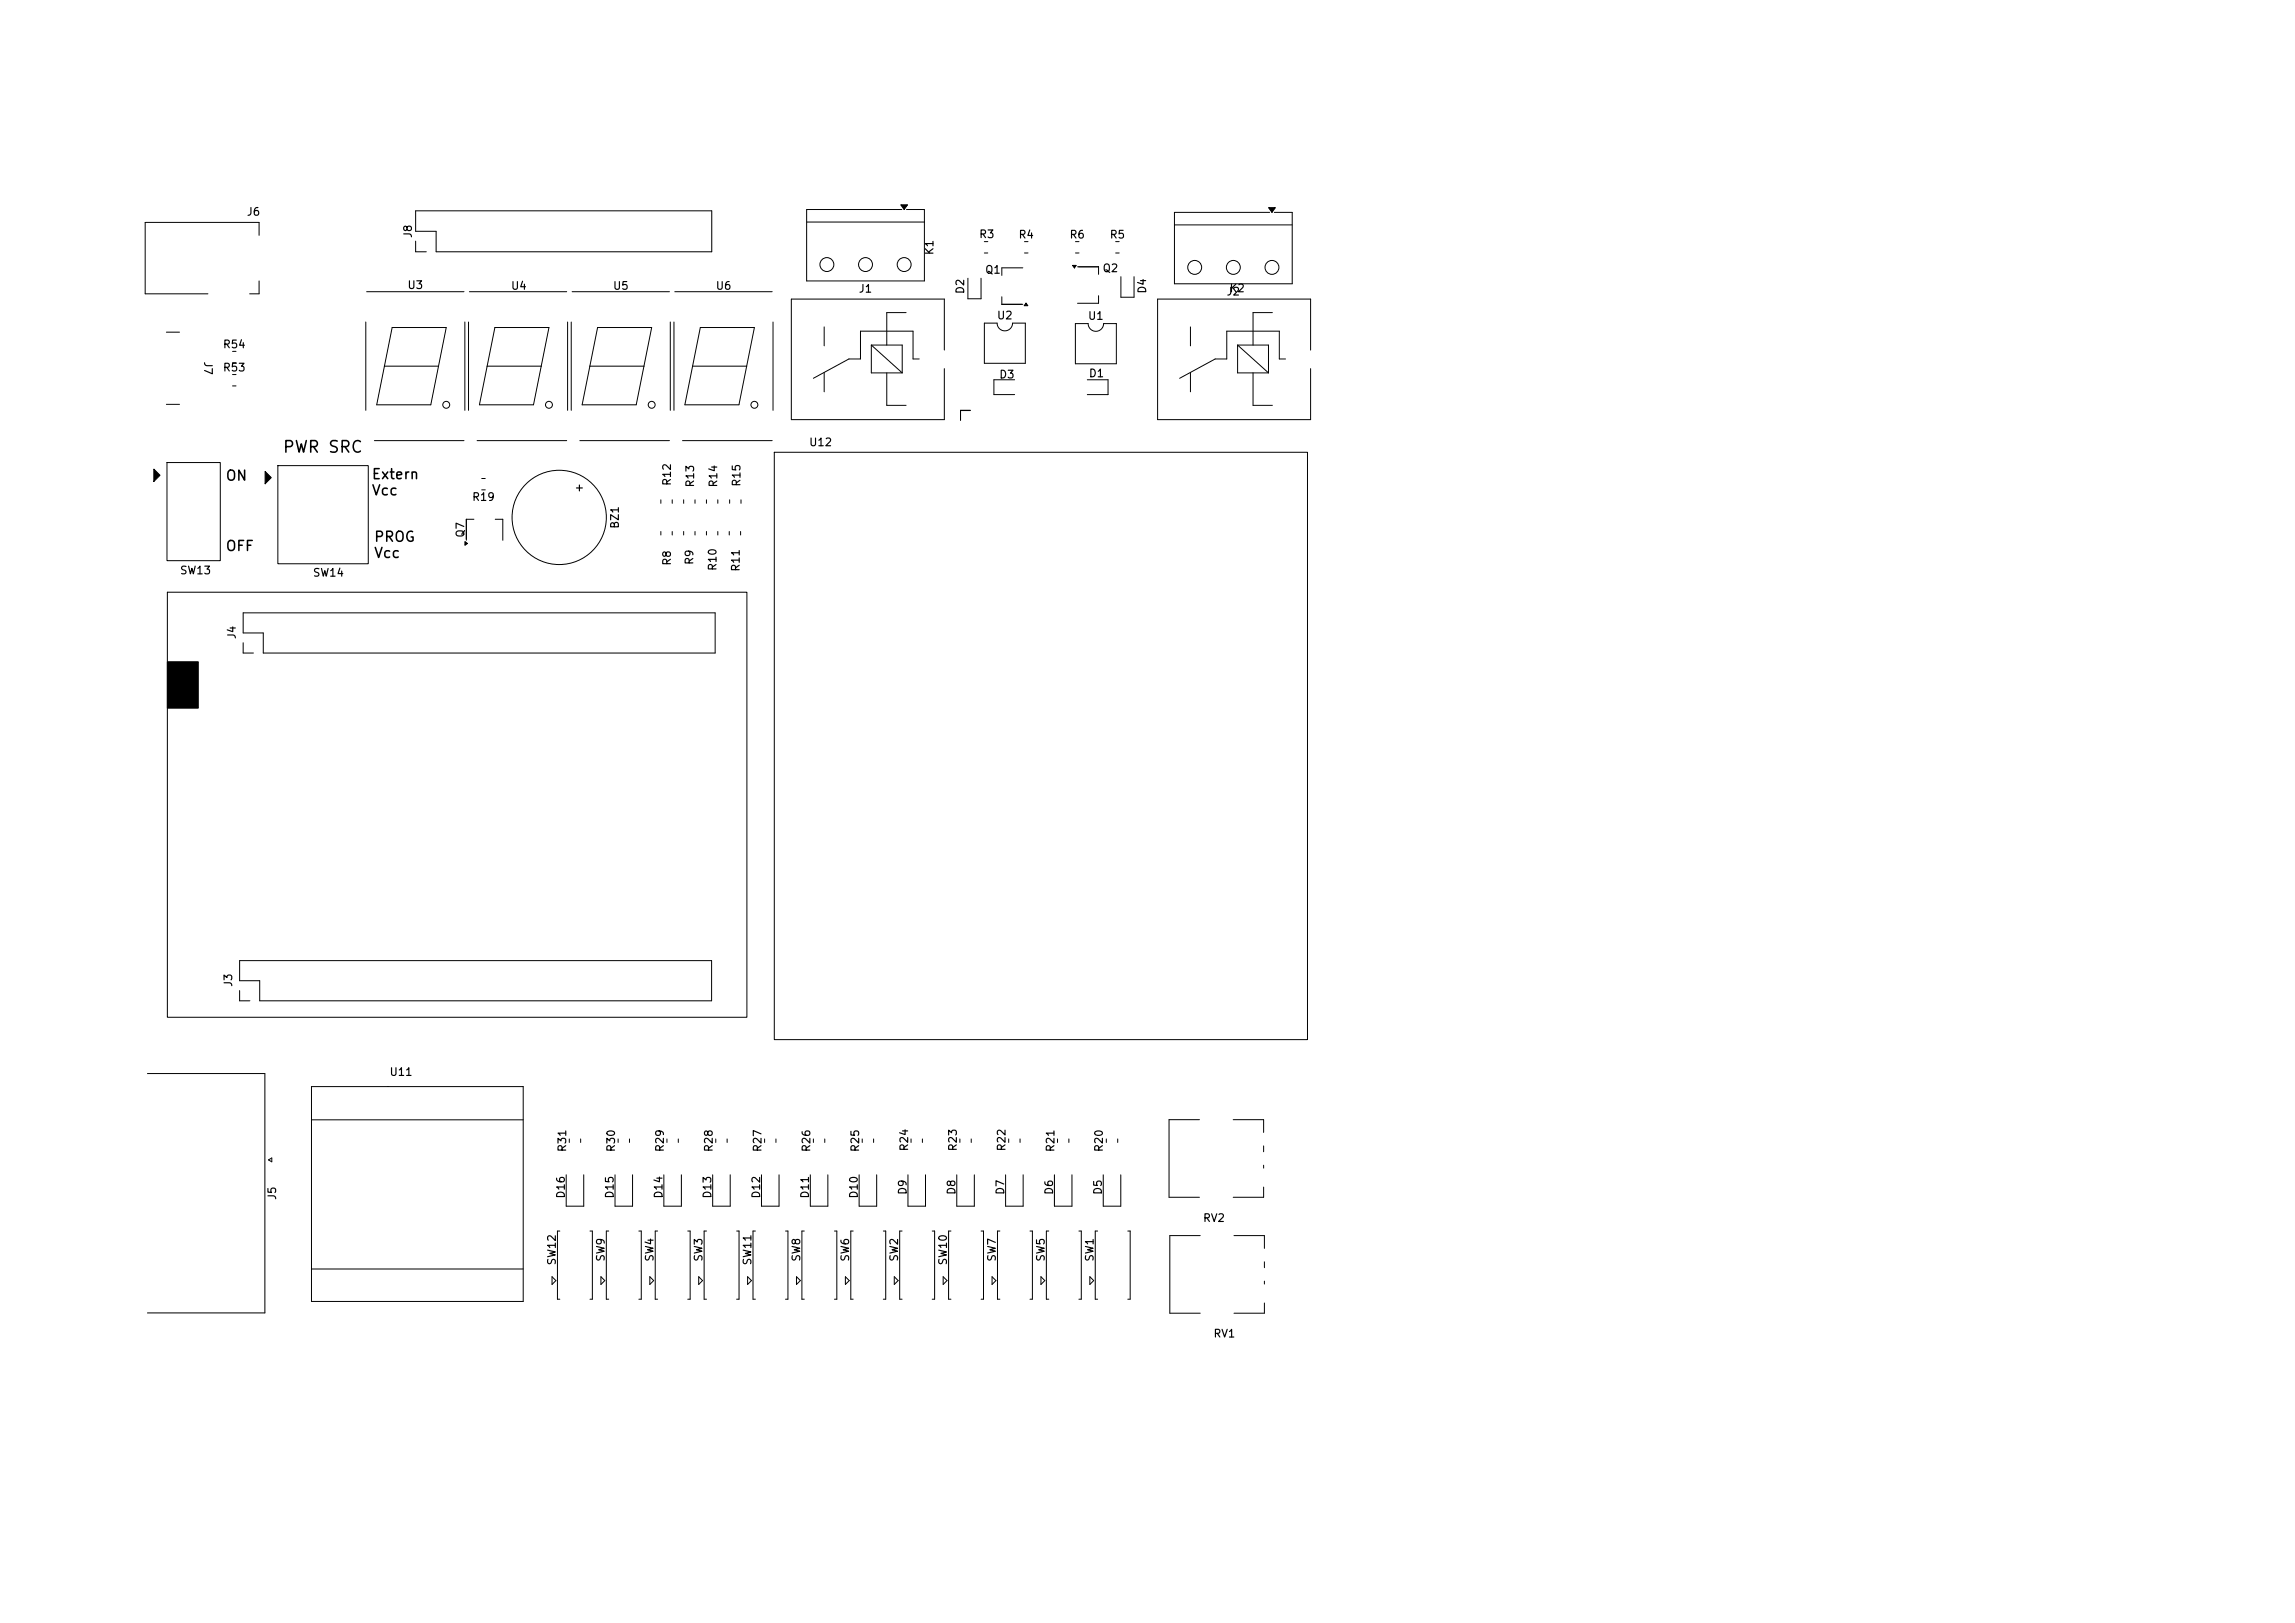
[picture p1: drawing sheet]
<svg xmlns="http://www.w3.org/2000/svg" width="297mm" height="210mm" viewBox="0 0 297 210" stroke-linecap="round" stroke-linejoin="round" font-family="sans-serif">
<defs><g id="words">
<text font-size="1.5" x="36.5" y="59">PWR SRC</text>
<g font-size="1.3">
<text x="29.1" y="62.5">ON</text>
<text x="48" y="62.3">Extern</text>
<text x="48" y="64.4">Vcc</text>
<text x="29.1" y="71.6">OFF</text>
<text x="48.3" y="70.4">PROG</text>
<text x="48.3" y="72.5">Vcc</text>
</g>
<g font-size="1">
<text x="31.9" y="28.2">J6</text>
<text x="53.5" y="30.9" transform="rotate(-90 53.5 30.9)">J8</text>
<text x="121" y="33.1" transform="rotate(-90 121 33.1)">K1</text>
<text x="126.6" y="31.1">R3</text>
<text x="127.4" y="35.7">Q1</text>
<text x="131.7" y="31.1">R4</text>
<text x="138.3" y="31.1">R6</text>
<text x="142.6" y="35.5">Q2</text>
<text x="143.5" y="31.1">R5</text>
<text x="52.6" y="37.6">U3</text>
<text x="66" y="37.7">U4</text>
<text x="79.2" y="37.7">U5</text>
<text x="92.5" y="37.7">U6</text>
<text x="111.1" y="38.1">J1</text>
<text x="125" y="38.1" transform="rotate(-90 125 38.1)">D2</text>
<text x="128.9" y="41.6">U2</text>
<text x="140.7" y="41.6">U1</text>
<text x="148.6" y="38.1" transform="rotate(-90 148.6 38.1)">D4</text>
<text x="158.7" y="38.5">J2</text>
<text x="159" y="38.1">K2</text>
<text x="26.2" y="46.7" transform="rotate(90 26.2 46.7)">J7</text>
<text x="28.8" y="45.3">R54</text>
<text x="28.8" y="48.3">R53</text>
<text x="129.2" y="49.2">D3</text>
<text x="140.8" y="49.1">D1</text>
<text x="104.6" y="58">U12</text>
<text x="61" y="65.1">R19</text>
<text x="75.7" y="63.9" transform="rotate(-90 75.7 63.9)">+</text>
<text x="87.1" y="63" transform="rotate(-90 87.1 63)">R12</text>
<text x="90.1" y="63.2" transform="rotate(-90 90.1 63.2)">R13</text>
<text x="93.1" y="63.2" transform="rotate(-90 93.1 63.2)">R14</text>
<text x="96.1" y="63.1" transform="rotate(-90 96.1 63.1)">R15</text>
<text x="60.3" y="69.7" transform="rotate(-90 60.3 69.7)">Q7</text>
<text x="80.3" y="68.5" transform="rotate(-90 80.3 68.5)">BZ1</text>
<text x="23.2" y="74.6">SW13</text>
<text x="40.4" y="74.9">SW14</text>
<text x="87.1" y="73.3" transform="rotate(-90 87.1 73.3)">R8</text>
<text x="90" y="73.2" transform="rotate(-90 90 73.2)">R9</text>
<text x="93" y="74" transform="rotate(-90 93 74)">R10</text>
<text x="96" y="74.1" transform="rotate(-90 96 74.1)">R11</text>
<text x="30.8" y="82.8" transform="rotate(-90 30.8 82.8)">J4</text>
<text x="30.3" y="127.8" transform="rotate(-90 30.3 127.8)">J3</text>
<text x="50.3" y="139.5">U11</text>
<text x="73.5" y="149.2" transform="rotate(-90 73.5 149.2)">R31</text>
<text x="79.8" y="149.2" transform="rotate(-90 79.8 149.2)">R30</text>
<text x="86.2" y="149.2" transform="rotate(-90 86.2 149.2)">R29</text>
<text x="92.5" y="149.2" transform="rotate(-90 92.5 149.2)">R28</text>
<text x="98.8" y="149.2" transform="rotate(-90 98.8 149.2)">R27</text>
<text x="105.1" y="149.2" transform="rotate(-90 105.1 149.2)">R26</text>
<text x="111.4" y="149.2" transform="rotate(-90 111.4 149.2)">R25</text>
<text x="117.8" y="149.1" transform="rotate(-90 117.8 149.1)">R24</text>
<text x="124.1" y="149.1" transform="rotate(-90 124.1 149.1)">R23</text>
<text x="130.4" y="149.1" transform="rotate(-90 130.4 149.1)">R22</text>
<text x="136.7" y="149.2" transform="rotate(-90 136.7 149.2)">R21</text>
<text x="143" y="149.2" transform="rotate(-90 143 149.2)">R20</text>
<text x="36" y="155.4" transform="rotate(-90 36 155.4)">J5</text>
<text x="73.3" y="155.2" transform="rotate(-90 73.3 155.2)">D16</text>
<text x="79.7" y="155.2" transform="rotate(-90 79.7 155.2)">D15</text>
<text x="86" y="155.2" transform="rotate(-90 86 155.2)">D14</text>
<text x="92.3" y="155.2" transform="rotate(-90 92.3 155.2)">D13</text>
<text x="98.6" y="155.2" transform="rotate(-90 98.6 155.2)">D12</text>
<text x="104.9" y="155.2" transform="rotate(-90 104.9 155.2)">D11</text>
<text x="111.2" y="155.2" transform="rotate(-90 111.2 155.2)">D10</text>
<text x="117.6" y="154.7" transform="rotate(-90 117.6 154.7)">D9</text>
<text x="123.9" y="154.7" transform="rotate(-90 123.9 154.7)">D8</text>
<text x="130.2" y="154.7" transform="rotate(-90 130.2 154.7)">D7</text>
<text x="136.5" y="154.7" transform="rotate(-90 136.5 154.7)">D6</text>
<text x="142.8" y="154.7" transform="rotate(-90 142.8 154.7)">D5</text>
<text x="155.6" y="158.4">RV2</text>
<text x="72.2" y="163.8" transform="rotate(-90 72.2 163.8)">SW12</text>
<text x="78.5" y="163.3" transform="rotate(-90 78.5 163.3)">SW9</text>
<text x="84.8" y="163.3" transform="rotate(-90 84.8 163.3)">SW4</text>
<text x="91.1" y="163.3" transform="rotate(-90 91.1 163.3)">SW3</text>
<text x="97.5" y="163.8" transform="rotate(-90 97.5 163.8)">SW11</text>
<text x="103.8" y="163.3" transform="rotate(-90 103.8 163.3)">SW8</text>
<text x="110.1" y="163.3" transform="rotate(-90 110.1 163.3)">SW6</text>
<text x="116.5" y="163.3" transform="rotate(-90 116.5 163.3)">SW2</text>
<text x="122.8" y="163.8" transform="rotate(-90 122.8 163.8)">SW10</text>
<text x="129.1" y="163.3" transform="rotate(-90 129.1 163.3)">SW7</text>
<text x="135.4" y="163.3" transform="rotate(-90 135.4 163.3)">SW5</text>
<text x="141.8" y="163.3" transform="rotate(-90 141.8 163.3)">SW1</text>
<text x="157" y="173.3">RV1</text>
</g>
</g></defs>
<g fill="none" stroke="#000" stroke-width=".13">
<path d="M33.5 30.5v-1.7h-14.7v9.2h8.1M33.5 36.4v1.6h-1.2M47.4 37.7h12.6M53.8 27.3h38.3v5.3h-35.7v-2.7h-2.6zM53.8 31.2v1.4h1.4M60.7 37.7h12.6M74 37.7h12.6M87.3 37.7h12.6M104.4 28.7h15.2M116.6 26.5h.8l-.4 .6zM116.7 27.1h-12.3v9.3h15.2v-9.3h-2.3M125.3 36v2.7h1.7v-2.7"/>
<path d="M127.4 32.7h.4M127.4 31.3h.4M129.6 38.4v1h2.8M132.4 34.7h-2.8v.9M132.6 32.7h.4M132.6 31.3h.4M132.8 39.2l.2 .4h-.5zM138.8 34.3h.5l-.3 .4zM139.2 32.7h.4M139.2 31.3h.4M139.4 34.5h2.8v1M142.2 38.3v.9h-2.8"/>
<path d="M144.4 32.7h.4M144.4 31.3h.4M145.1 35.8v2.7h1.7v-2.7M152 29.1h15.2M164.2 26.9h.8l-.4 .6zM164.3 27.5h-12.3v9.2h15.2v-9.2h-2.3M21.5 52.3h1.7M21.5 43h1.7M21.6 59.9h6.9v12.7h-6.9zM30.1 48.5h.4M30.1 49.9h.4M30.1 45.5h.4"/>
<path d="M30.1 46.9h.4M47.3 41.7v11.4M48.4 57h11.6M49.7 47.4h7M50.7 42.4h7l-2 10h-7zM60.2 41.7v11.4M60.6 41.7v11.4M61.7 57h11.6M63 47.4h7M64 42.4h7l-2 10h-7zM73.5 41.7v11.4M73.9 41.7v11.4"/>
<path d="M75 57h11.6M76.3 47.4h7M77.3 42.4h7l-2 10h-7zM86.7 41.7v11.4M87.2 41.7v11.4M88.3 57h11.6M89.6 47.4h7M90.6 42.4h7l-2 10h-7zM100 41.7v11.4M100.2 58.5h69v76h-69zM106.7 42.3v2.5M106.7 48.2v2.5"/>
<path d="M112.8 44.7v3.6h4M112.8 44.7h4v3.6M112.8 44.7l4 3.6M114.8 48.3v4.2h2.5M117.3 40.5h-2.5v4.2M119 46.5h-.8v-3.6h-6.8v3.6h-1.5l-4.6 2.5M122.2 45.3v-6.6h-19.8v15.6h19.8v-6.6M124.3 53.1h1.3M125.6 53.1h-1.3v1.3M127.4 41.8h1.6a1 1 0 0 0 1 1 1 1 0 0 0 1-1h1.7v5.2h-5.3zM131.3 49.1h-2.7v2h2.7M139.2 41.9h1.6a1 1 0 0 0 1 1 1 1 0 0 0 1-1h1.7v5.2h-5.3z"/>
<path d="M140.7 49.1h2.7v2h-2.7M154.1 42.3v2.5M154.1 48.2v2.5M160.2 44.7v3.6h4M160.2 44.7h4v3.6M160.2 44.7l4 3.6M162.2 48.3v4.2h2.5M164.7 40.5h-2.5v4.2M166.4 46.5h-.8v-3.6h-6.8v3.6h-1.5l-4.6 2.5M169.6 45.3v-6.6h-19.8v15.6h19.8v-6.6M19.9 60.7l.8 .8-.8 .8zM21.7 76.6h75v55h-75z"/>
<path d="M31.5 79.3h61v5.2h-58.4v-2.6h-2.6zM34.3 61l.8 .8-.8 .8zM36 60.3h11.7v12.7h-11.7zM60.2 70.1l.3 .2-.3 .3zM61.3 67.2h-1v2.7M62.3 61.9h.5M62.3 63.4h.5M64.1 67.2h1v2.7M85.5 64.7v.4M85.5 68.8v.4M87 64.7v.4M87 68.8v.4"/>
<path d="M88.5 64.7v.4M88.5 68.8v.4M89.9 64.7v.4M89.9 68.8v.4M91.4 64.7v.4M91.4 68.8v.4M92.9 64.7v.4M92.9 68.8v.4M94.4 68.8v.4M94.4 64.7v.4M95.8 68.8v.4M95.9 64.7v.4"/>
<path d="M31.5 83.2v1.3h1.3M19.1 138.9h15.2v31h-15.2M31 124.3h61.1v5.2h-58.5v-2.6h-2.6zM31 128.2v1.3h1.3M34.7 150.1l.5-.3v.5zM40.3 140.6h27.4v27.8h-27.4zM40.3 144.9h27.4M72.4 159.3h-.3v8.8h.3M73.3 152v4.1h2.2v-4.1M73.7 147.4v.4M75.1 147.4v.4M76.3 159.3h.4v8.8h-.4"/>
<path d="M78.8 159.3h-.3v8.8h.3M79.6 152v4.1h2.3v-4.1M80 147.4v.4M81.5 147.4v.4M82.7 159.3h.3v8.8h-.3M85.1 159.3h-.3v8.8h.3M85.9 152v4.1h2.3v-4.1M86.3 147.4v.4M87.8 147.4v.4M89 159.3h.3v8.8h-.3M91.4 159.3h-.3v8.8h.3M92.2 152v4.1h2.3v-4.1"/>
<path d="M92.6 147.4v.4M94.1 147.4v.4M95.3 159.3h.3v8.8h-.3M97.8 159.3h-.4v8.8h.4M98.5 152v4.1h2.3v-4.1M98.9 147.4v.4M100.4 147.4v.4M101.7 159.3h.3v8.8h-.3M104.1 159.3h-.3v8.8h.3M104.9 152v4.1h2.2v-4.1M105.3 147.4v.4M106.7 147.4v.4"/>
<path d="M108 159.3h.3v8.8h-.3M110.4 159.3h-.3v8.8h.3M111.2 152v4.1h2.3v-4.1M111.6 147.4v.4M113.1 147.4v.4M114.3 159.3h.3v8.8h-.3M116.7 159.3h-.3v8.8h.3M117.5 152v4.1h2.3v-4.1M117.9 147.4v.4M119.4 147.4v.4M120.6 159.3h.4v8.8h-.4M123.1 159.3h-.3v8.8h.3"/>
<path d="M123.8 152v4.1h2.3v-4.1M124.2 147.4v.4M125.7 147.4v.4M127 159.3h.3v8.8h-.3M129.4 159.3h-.3v8.8h.3M130.1 152v4.1h2.3v-4.1M130.5 147.4v.4M132 147.4v.4M133.3 159.3h.3v8.8h-.3M135.7 159.3h-.3v8.8h.3M136.5 152v4.1h2.2v-4.1M136.9 147.4v.4"/>
<path d="M138.3 147.4v.4M139.6 159.3h.3v8.8h-.3M142 159.3h-.3v8.8h.3M142.8 152v4.1h2.2v-4.1M143.2 147.4v.4M144.6 147.4v.4M145.9 159.3h.4v8.8h-.4M155.2 144.9h-3.9v10h3.9M155.3 159.9h-3.9v10h3.9M159.6 144.9h3.9v1.6M159.7 159.9h3.9v1.6M163.5 148.3v.7"/>
<path d="M163.5 150.8v.4M163.5 153.6v1.3h-3.9M40.3 164.2h27.4M71.4 165.2l.5 .5-.5 .5zM77.8 165.2l.5 .5-.5 .5zM84.1 165.2l.5 .5-.5 .5zM90.4 165.2l.5 .5-.5 .5zM96.7 165.2l.5 .5-.5 .5zM103.1 165.2l.5 .5-.5 .5zM109.4 165.2l.5 .5-.5 .5zM115.7 165.2l.5 .5-.5 .5zM122.1 165.2l.5 .5-.5 .5z"/>
<path d="M128.4 165.2l.5 .5-.5 .5zM134.7 165.2l.5 .5-.5 .5zM141 165.2l.5 .5-.5 .5zM163.6 163.3v.7M163.6 165.8v.4M163.6 168.6v1.3h-3.9"/>
<circle cx="107" cy="34.2" r=".9"/>
<circle cx="112" cy="34.2" r=".9"/>
<circle cx="117" cy="34.2" r=".9"/>
<circle cx="154.6" cy="34.6" r=".9"/>
<circle cx="159.6" cy="34.6" r=".9"/>
<circle cx="164.6" cy="34.6" r=".9"/>
<circle cx="57.7" cy="52.4" r=".45"/>
<circle cx="71" cy="52.4" r=".45"/>
<circle cx="84.3" cy="52.4" r=".45"/>
<circle cx="97.6" cy="52.4" r=".45"/>
<circle cx="72.4" cy="66.9" r="6.1"/>
</g>
<path d="M21.7 85.6h4v6h-4z" fill="#000" stroke="#000" stroke-width=".13"/>
<path d="M116.6 26.5h.8l-.4 .6zM132.8 39.2l.2 .4h-.5zM138.8 34.3h.5l-.3 .4zM164.2 26.9h.8l-.4 .6zM19.9 60.7l.8 .8-.8 .8zM34.3 61l.8 .8-.8 .8zM60.2 70.1l.3 .2-.3 .3z" fill="#000"/>
<use href="#words"/>
</svg>
